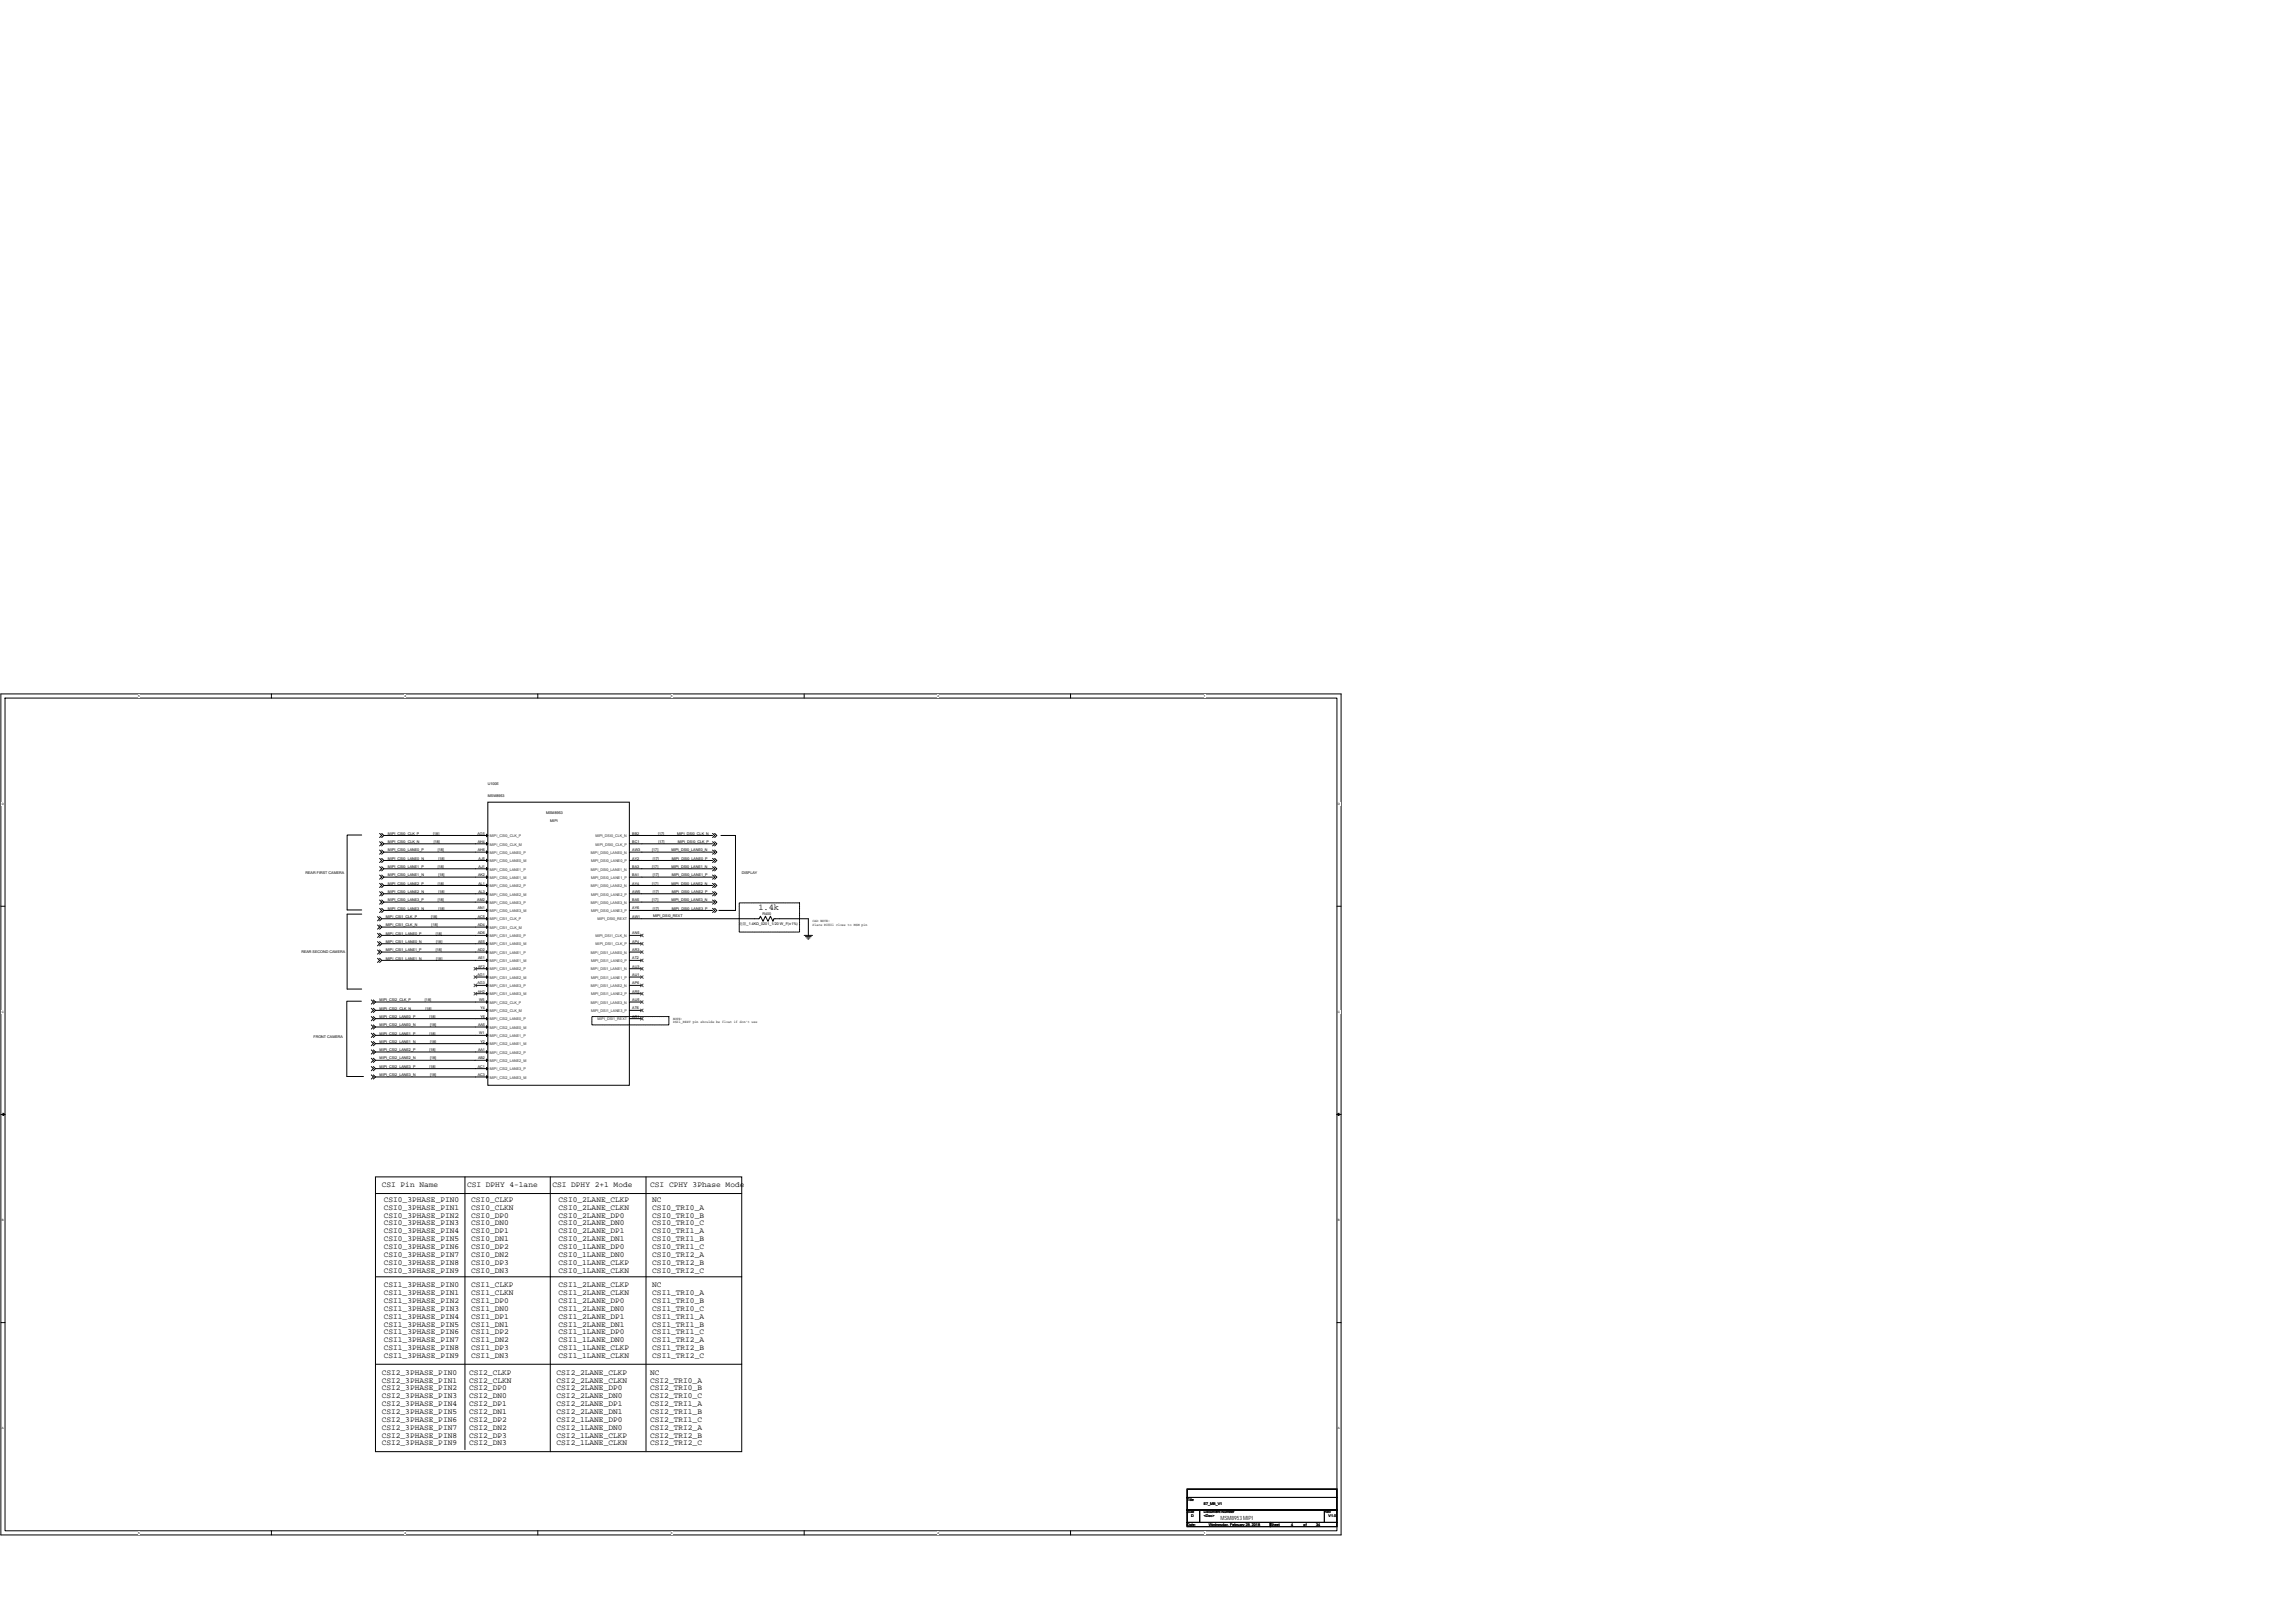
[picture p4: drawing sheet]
<svg xmlns="http://www.w3.org/2000/svg" width="420mm" height="297mm" viewBox="0 0 420 297" stroke-linecap="round" stroke-linejoin="round" font-family="sans-serif">
<defs><g id="words">
<text font-size="1.6" x="138.8" y="166.5">1.4k</text>
<g font-size="1.4">
<text x="69.9" y="217.3">CSI Pin Name</text>
<text x="70.3" y="220">CSI0_3PHASE_PIN0</text>
<text x="70.3" y="221.4">CSI0_3PHASE_PIN1</text>
<text x="85.5" y="217.3">CSI DPHY 4-lane</text>
<text x="86.3" y="220">CSI0_CLKP</text>
<text x="86.3" y="221.4">CSI0_CLKN</text>
<text x="101.1" y="217.3">CSI DPHY 2+1 Mode</text>
<text x="102.3" y="220">CSI0_2LANE_CLKP</text>
<text x="102.3" y="221.4">CSI0_2LANE_CLKN</text>
<text x="119" y="217.3">CSI CPHY 3Phase Mode</text>
<text x="119.4" y="220">NC</text>
<text x="119.4" y="221.4">CSI0_TRI0_A</text>
<text x="70.3" y="222.8">CSI0_3PHASE_PIN2</text>
<text x="70.3" y="224.3">CSI0_3PHASE_PIN3</text>
<text x="70.3" y="225.7">CSI0_3PHASE_PIN4</text>
<text x="70.3" y="227.2">CSI0_3PHASE_PIN5</text>
<text x="86.3" y="222.8">CSI0_DP0</text>
<text x="86.3" y="224.3">CSI0_DN0</text>
<text x="86.3" y="225.7">CSI0_DP1</text>
<text x="86.3" y="227.2">CSI0_DN1</text>
<text x="102.3" y="222.8">CSI0_2LANE_DP0</text>
<text x="102.3" y="224.3">CSI0_2LANE_DN0</text>
<text x="102.3" y="225.7">CSI0_2LANE_DP1</text>
<text x="102.3" y="227.2">CSI0_2LANE_DN1</text>
<text x="119.4" y="222.8">CSI0_TRI0_B</text>
<text x="119.4" y="224.3">CSI0_TRI0_C</text>
<text x="119.4" y="225.7">CSI0_TRI1_A</text>
<text x="119.4" y="227.2">CSI0_TRI1_B</text>
<text x="70.3" y="228.6">CSI0_3PHASE_PIN6</text>
<text x="70.3" y="230">CSI0_3PHASE_PIN7</text>
<text x="70.3" y="231.5">CSI0_3PHASE_PIN8</text>
<text x="70.3" y="232.9">CSI0_3PHASE_PIN9</text>
<text x="86.3" y="228.6">CSI0_DP2</text>
<text x="86.3" y="230">CSI0_DN2</text>
<text x="86.3" y="231.5">CSI0_DP3</text>
<text x="86.3" y="232.9">CSI0_DN3</text>
<text x="102.3" y="228.6">CSI0_1LANE_DP0</text>
<text x="102.3" y="230">CSI0_1LANE_DN0</text>
<text x="102.3" y="231.5">CSI0_1LANE_CLKP</text>
<text x="102.3" y="232.9">CSI0_1LANE_CLKN</text>
<text x="119.4" y="228.6">CSI0_TRI1_C</text>
<text x="119.4" y="230">CSI0_TRI2_A</text>
<text x="119.4" y="231.5">CSI0_TRI2_B</text>
<text x="119.4" y="232.9">CSI0_TRI2_C</text>
<text x="70.3" y="235.6">CSI1_3PHASE_PIN0</text>
<text x="70.3" y="237">CSI1_3PHASE_PIN1</text>
<text x="70.3" y="238.5">CSI1_3PHASE_PIN2</text>
<text x="70.3" y="239.9">CSI1_3PHASE_PIN3</text>
<text x="86.3" y="235.6">CSI1_CLKP</text>
<text x="86.3" y="237">CSI1_CLKN</text>
<text x="86.3" y="238.5">CSI1_DP0</text>
<text x="86.3" y="239.9">CSI1_DN0</text>
<text x="102.3" y="235.6">CSI1_2LANE_CLKP</text>
<text x="102.3" y="237">CSI1_2LANE_CLKN</text>
<text x="102.3" y="238.5">CSI1_2LANE_DP0</text>
<text x="102.3" y="239.9">CSI1_2LANE_DN0</text>
<text x="119.4" y="235.6">NC</text>
<text x="119.4" y="237">CSI1_TRI0_A</text>
<text x="119.4" y="238.5">CSI1_TRI0_B</text>
<text x="119.4" y="239.9">CSI1_TRI0_C</text>
<text x="70.3" y="241.3">CSI1_3PHASE_PIN4</text>
<text x="70.3" y="242.8">CSI1_3PHASE_PIN5</text>
<text x="70.3" y="244.2">CSI1_3PHASE_PIN6</text>
<text x="70.3" y="245.7">CSI1_3PHASE_PIN7</text>
<text x="86.3" y="241.3">CSI1_DP1</text>
<text x="86.3" y="242.8">CSI1_DN1</text>
<text x="86.3" y="244.2">CSI1_DP2</text>
<text x="86.3" y="245.7">CSI1_DN2</text>
<text x="102.3" y="241.3">CSI1_2LANE_DP1</text>
<text x="102.3" y="242.8">CSI1_2LANE_DN1</text>
<text x="102.3" y="244.2">CSI1_1LANE_DP0</text>
<text x="102.3" y="245.7">CSI1_1LANE_DN0</text>
<text x="119.4" y="241.3">CSI1_TRI1_A</text>
<text x="119.4" y="242.8">CSI1_TRI1_B</text>
<text x="119.4" y="244.2">CSI1_TRI1_C</text>
<text x="119.4" y="245.7">CSI1_TRI2_A</text>
<text x="69.9" y="251.6">CSI2_3PHASE_PIN0</text>
<text x="70.3" y="247.1">CSI1_3PHASE_PIN8</text>
<text x="70.3" y="248.5">CSI1_3PHASE_PIN9</text>
<text x="85.9" y="251.6">CSI2_CLKP</text>
<text x="86.3" y="247.1">CSI1_DP3</text>
<text x="86.3" y="248.5">CSI1_DN3</text>
<text x="101.9" y="251.6">CSI2_2LANE_CLKP</text>
<text x="102.3" y="247.1">CSI1_1LANE_CLKP</text>
<text x="102.3" y="248.5">CSI1_1LANE_CLKN</text>
<text x="119" y="251.6">NC</text>
<text x="119.4" y="247.1">CSI1_TRI2_B</text>
<text x="119.4" y="248.5">CSI1_TRI2_C</text>
<text x="69.9" y="253">CSI2_3PHASE_PIN1</text>
<text x="69.9" y="254.5">CSI2_3PHASE_PIN2</text>
<text x="69.9" y="255.9">CSI2_3PHASE_PIN3</text>
<text x="69.9" y="257.3">CSI2_3PHASE_PIN4</text>
<text x="85.9" y="253">CSI2_CLKN</text>
<text x="85.9" y="254.5">CSI2_DP0</text>
<text x="85.9" y="255.9">CSI2_DN0</text>
<text x="85.9" y="257.3">CSI2_DP1</text>
<text x="101.9" y="253">CSI2_2LANE_CLKN</text>
<text x="101.9" y="254.5">CSI2_2LANE_DP0</text>
<text x="101.9" y="255.9">CSI2_2LANE_DN0</text>
<text x="101.9" y="257.3">CSI2_2LANE_DP1</text>
<text x="119" y="253">CSI2_TRI0_A</text>
<text x="119" y="254.5">CSI2_TRI0_B</text>
<text x="119" y="255.9">CSI2_TRI0_C</text>
<text x="119" y="257.3">CSI2_TRI1_A</text>
<text x="69.9" y="258.8">CSI2_3PHASE_PIN5</text>
<text x="69.9" y="260.2">CSI2_3PHASE_PIN6</text>
<text x="69.9" y="261.7">CSI2_3PHASE_PIN7</text>
<text x="69.9" y="263.1">CSI2_3PHASE_PIN8</text>
<text x="85.9" y="258.8">CSI2_DN1</text>
<text x="85.9" y="260.2">CSI2_DP2</text>
<text x="85.9" y="261.7">CSI2_DN2</text>
<text x="85.9" y="263.1">CSI2_DP3</text>
<text x="101.9" y="258.8">CSI2_2LANE_DN1</text>
<text x="101.9" y="260.2">CSI2_1LANE_DP0</text>
<text x="101.9" y="261.7">CSI2_1LANE_DN0</text>
<text x="101.9" y="263.1">CSI2_1LANE_CLKP</text>
<text x="119" y="258.8">CSI2_TRI1_B</text>
<text x="119" y="260.2">CSI2_TRI1_C</text>
<text x="119" y="261.7">CSI2_TRI2_A</text>
<text x="119" y="263.1">CSI2_TRI2_B</text>
<text x="69.9" y="264.5">CSI2_3PHASE_PIN9</text>
<text x="85.9" y="264.5">CSI2_DN3</text>
<text x="101.9" y="264.5">CSI2_1LANE_CLKN</text>
<text x="119" y="264.5">CSI2_TRI2_C</text>
</g>
<text font-size="1.1" x="223.4" y="278.1">MSM8953 MIPI</text>
<g font-size=".7">
<text x="89.3" y="143.6">U100E</text>
<text x="89.3" y="145.9">MSM8953</text>
<text x="100" y="148.9">MSM8953</text>
<text x="71" y="154.3">MIPI_CSI0_CLK_N</text>
<text x="71" y="152.8">MIPI_CSI0_CLK_P</text>
<text x="71" y="155.8">MIPI_CSI0_LANE0_P</text>
<text x="79.3" y="152.8">[18]</text>
<text x="79.4" y="154.3">[18]</text>
<text x="80.2" y="155.8">[18]</text>
<text x="87.4" y="152.7">AG5</text>
<text x="87.5" y="155.8">AH6</text>
<text x="87.5" y="154.3">AH4</text>
<text x="100.7" y="150.5">MIPI</text>
<text x="115.7" y="155.8">AW3</text>
<text x="115.7" y="152.7">BB2</text>
<text x="115.7" y="154.3">BC1</text>
<text x="119.4" y="155.8">[17]</text>
<text x="120.5" y="152.8">[17]</text>
<text x="120.6" y="154.3">[17]</text>
<text x="122.9" y="155.8">MIPI_DSI0_LANE0_N</text>
<text x="124" y="152.8">MIPI_DSI0_CLK_N</text>
<text x="124.1" y="154.3">MIPI_DSI0_CLK_P</text>
<text x="55.9" y="159.9">REAR FIRST CAMERA</text>
<text x="71" y="158.9">MIPI_CSI0_LANE1_P</text>
<text x="71" y="160.4">MIPI_CSI0_LANE1_N</text>
<text x="71" y="157.3">MIPI_CSI0_LANE0_N</text>
<text x="71" y="161.9">MIPI_CSI0_LANE2_P</text>
<text x="80.2" y="158.9">[18]</text>
<text x="80.2" y="161.9">[18]</text>
<text x="80.3" y="160.4">[18]</text>
<text x="80.3" y="157.3">[18]</text>
<text x="87.5" y="160.4">AK2</text>
<text x="87.6" y="161.9">AL1</text>
<text x="87.6" y="158.8">AJ1</text>
<text x="87.6" y="157.3">AJ5</text>
<text x="115.7" y="161.9">AY4</text>
<text x="115.7" y="158.8">BA3</text>
<text x="115.7" y="160.4">BA1</text>
<text x="115.7" y="157.3">AY2</text>
<text x="119.4" y="158.9">[17]</text>
<text x="119.4" y="161.9">[17]</text>
<text x="119.5" y="160.4">[17]</text>
<text x="119.5" y="157.3">[17]</text>
<text x="122.9" y="158.9">MIPI_DSI0_LANE1_N</text>
<text x="122.9" y="161.9">MIPI_DSI0_LANE2_N</text>
<text x="123" y="160.4">MIPI_DSI0_LANE1_P</text>
<text x="123" y="157.3">MIPI_DSI0_LANE0_P</text>
<text x="135.8" y="160">DISPLAY</text>
<text x="70.6" y="168">MIPI_CSI1_CLK_P</text>
<text x="71" y="163.4">MIPI_CSI0_LANE2_N</text>
<text x="71" y="165">MIPI_CSI0_LANE3_P</text>
<text x="71" y="166.5">MIPI_CSI0_LANE3_N</text>
<text x="78.9" y="168">[18]</text>
<text x="80.2" y="165">[18]</text>
<text x="80.3" y="163.4">[18]</text>
<text x="80.3" y="166.5">[18]</text>
<text x="87.4" y="164.9">AM2</text>
<text x="87.5" y="168">AC5</text>
<text x="87.5" y="166.5">AN1</text>
<text x="87.6" y="163.4">AL3</text>
<text x="115.7" y="168">AW1</text>
<text x="115.7" y="164.9">BA5</text>
<text x="115.7" y="166.5">AY6</text>
<text x="115.7" y="163.4">AW5</text>
<text x="119.4" y="165">[17]</text>
<text x="119.5" y="163.4">[17]</text>
<text x="119.5" y="166.5">[17]</text>
<text x="119.6" y="167.9">MIPI_DSI0_REXT</text>
<text x="122.9" y="165">MIPI_DSI0_LANE3_N</text>
<text x="123" y="163.4">MIPI_DSI0_LANE2_P</text>
<text x="123" y="166.5">MIPI_DSI0_LANE3_P</text>
<text x="139.6" y="167.5">R400</text>
<text x="70.6" y="169.5">MIPI_CSI1_CLK_N</text>
<text x="70.6" y="171">MIPI_CSI1_LANE0_P</text>
<text x="70.6" y="172.6">MIPI_CSI1_LANE0_N</text>
<text x="79" y="169.5">[18]</text>
<text x="79.8" y="171">[18]</text>
<text x="79.9" y="172.6">[18]</text>
<text x="87.5" y="171">AD6</text>
<text x="87.5" y="169.5">AD4</text>
<text x="87.5" y="172.6">AE5</text>
<text x="115.7" y="171">AN5</text>
<text x="115.7" y="172.6">AP4</text>
<text x="135.3" y="169.2">电阻_1.4KΩ_0201_1/20 W_F(±1%)</text>
<text x="148.7" y="168.7">CAD NOTE:</text>
<text x="148.7" y="169.4">Place R0801 close to MSM pin</text>
<text x="55.2" y="174.4">REAR SECOND CAMERA</text>
<text x="70.6" y="174.1">MIPI_CSI1_LANE1_P</text>
<text x="70.6" y="175.6">MIPI_CSI1_LANE1_N</text>
<text x="79.8" y="174.1">[18]</text>
<text x="79.9" y="175.6">[18]</text>
<text x="87.4" y="178.6">AG1</text>
<text x="87.5" y="174.1">AD2</text>
<text x="87.5" y="175.6">AE1</text>
<text x="87.5" y="177.1">AF2</text>
<text x="115.7" y="177.1">AU3</text>
<text x="115.7" y="174.1">AR3</text>
<text x="115.7" y="178.6">AU1</text>
<text x="115.7" y="175.6">AT2</text>
<text x="69.5" y="184.8">MIPI_CSI2_CLK_N</text>
<text x="69.5" y="183.2">MIPI_CSI2_CLK_P</text>
<text x="77.8" y="183.2">[18]</text>
<text x="77.9" y="184.8">[18]</text>
<text x="87.4" y="180.2">AG3</text>
<text x="87.5" y="181.7">AH2</text>
<text x="87.7" y="183.2">W5</text>
<text x="88" y="184.7">Y4</text>
<text x="115.7" y="183.2">AU5</text>
<text x="115.7" y="180.2">AP6</text>
<text x="115.7" y="184.7">AT6</text>
<text x="115.7" y="181.7">AR5</text>
<text x="57.4" y="189.9">FRONT CAMERA</text>
<text x="69.5" y="186.3">MIPI_CSI2_LANE0_P</text>
<text x="69.5" y="187.8">MIPI_CSI2_LANE0_N</text>
<text x="69.5" y="190.9">MIPI_CSI2_LANE1_N</text>
<text x="69.5" y="189.3">MIPI_CSI2_LANE1_P</text>
<text x="78.6" y="186.3">[18]</text>
<text x="78.6" y="189.3">[18]</text>
<text x="78.7" y="187.8">[18]</text>
<text x="78.7" y="190.9">[18]</text>
<text x="87.5" y="187.8">AA5</text>
<text x="87.7" y="189.3">W1</text>
<text x="88" y="190.8">Y2</text>
<text x="88" y="186.3">Y6</text>
<text x="115.7" y="186.3">AR1</text>
<text x="123.2" y="186.6">NOTE:</text>
<text x="123.2" y="187.3">DSI1_REXT pin shoulde be float if don't use</text>
<text x="69.5" y="193.9">MIPI_CSI2_LANE2_N</text>
<text x="69.5" y="197">MIPI_CSI2_LANE3_N</text>
<text x="69.5" y="192.4">MIPI_CSI2_LANE2_P</text>
<text x="69.5" y="195.4">MIPI_CSI2_LANE3_P</text>
<text x="78.6" y="192.4">[18]</text>
<text x="78.6" y="195.4">[18]</text>
<text x="78.7" y="193.9">[18]</text>
<text x="78.7" y="197">[18]</text>
<text x="87.5" y="196.9">AC3</text>
<text x="87.5" y="195.4">AC1</text>
<text x="87.5" y="193.9">AB2</text>
<text x="87.5" y="192.4">AA1</text>
<text x="217.3" y="274.7">Title</text>
<text x="220.4" y="275.4">E7_MB_V1</text>
<text x="217.3" y="277">Size</text>
<text x="217.3" y="279.3">Date:</text>
<text x="218.1" y="277.7">D</text>
<text x="220.4" y="277">Document Number</text>
<text x="220.4" y="277.7">&lt;Doc&gt;</text>
<text x="221.3" y="279.3">Wednesday, February 28, 2018</text>
<text x="232.6" y="279.3">Sheet</text>
<text x="236.4" y="279.3">4</text>
<text x="238.7" y="279.3">of</text>
<text x="240.9" y="279.3">34</text>
<text x="242.5" y="277">Rev</text>
<text x="243.2" y="277.7">V1.0</text>
</g>
<g font-size=".7" fill="#333">
<text x="89.7" y="154.7">MIPI_CSI0_CLK_M</text>
<text x="89.7" y="153.2">MIPI_CSI0_CLK_P</text>
<text x="109" y="153.2">MIPI_DSI0_CLK_N</text>
<text x="109" y="154.7">MIPI_DSI0_CLK_P</text>
<text x="89.7" y="160.8">MIPI_CSI0_LANE1_M</text>
<text x="89.7" y="159.3">MIPI_CSI0_LANE1_P</text>
<text x="89.7" y="157.8">MIPI_CSI0_LANE0_M</text>
<text x="89.7" y="156.3">MIPI_CSI0_LANE0_P</text>
<text x="108.2" y="159.3">MIPI_DSI0_LANE1_N</text>
<text x="108.2" y="156.3">MIPI_DSI0_LANE0_N</text>
<text x="108.2" y="160.8">MIPI_DSI0_LANE1_P</text>
<text x="108.2" y="157.8">MIPI_DSI0_LANE0_P</text>
<text x="89.7" y="166.9">MIPI_CSI0_LANE3_M</text>
<text x="89.7" y="165.4">MIPI_CSI0_LANE3_P</text>
<text x="89.7" y="163.9">MIPI_CSI0_LANE2_M</text>
<text x="89.7" y="162.4">MIPI_CSI0_LANE2_P</text>
<text x="108.2" y="165.4">MIPI_DSI0_LANE3_N</text>
<text x="108.2" y="162.4">MIPI_DSI0_LANE2_N</text>
<text x="108.2" y="166.9">MIPI_DSI0_LANE3_P</text>
<text x="108.2" y="163.9">MIPI_DSI0_LANE2_P</text>
<text x="89.7" y="173">MIPI_CSI1_LANE0_M</text>
<text x="89.7" y="171.5">MIPI_CSI1_LANE0_P</text>
<text x="89.7" y="170">MIPI_CSI1_CLK_M</text>
<text x="89.7" y="168.5">MIPI_CSI1_CLK_P</text>
<text x="109" y="171.5">MIPI_DSI1_CLK_N</text>
<text x="109" y="173">MIPI_DSI1_CLK_P</text>
<text x="109.4" y="168.5">MIPI_DSI0_REXT</text>
<text x="89.7" y="179.1">MIPI_CSI1_LANE2_M</text>
<text x="89.7" y="177.6">MIPI_CSI1_LANE2_P</text>
<text x="89.7" y="176.1">MIPI_CSI1_LANE1_M</text>
<text x="89.7" y="174.6">MIPI_CSI1_LANE1_P</text>
<text x="108.2" y="177.6">MIPI_DSI1_LANE1_N</text>
<text x="108.2" y="174.6">MIPI_DSI1_LANE0_N</text>
<text x="108.2" y="179.1">MIPI_DSI1_LANE1_P</text>
<text x="108.2" y="176.1">MIPI_DSI1_LANE0_P</text>
<text x="89.7" y="185.2">MIPI_CSI2_CLK_M</text>
<text x="89.7" y="183.7">MIPI_CSI2_CLK_P</text>
<text x="89.7" y="182.2">MIPI_CSI1_LANE3_M</text>
<text x="89.7" y="180.7">MIPI_CSI1_LANE3_P</text>
<text x="108.2" y="183.7">MIPI_DSI1_LANE3_N</text>
<text x="108.2" y="180.7">MIPI_DSI1_LANE2_N</text>
<text x="108.2" y="185.2">MIPI_DSI1_LANE3_P</text>
<text x="108.2" y="182.2">MIPI_DSI1_LANE2_P</text>
<text x="89.7" y="191.3">MIPI_CSI2_LANE1_M</text>
<text x="89.7" y="189.8">MIPI_CSI2_LANE1_P</text>
<text x="89.7" y="188.3">MIPI_CSI2_LANE0_M</text>
<text x="89.7" y="186.8">MIPI_CSI2_LANE0_P</text>
<text x="109.4" y="186.8">MIPI_DSI1_REXT</text>
<text x="89.7" y="197.4">MIPI_CSI2_LANE3_M</text>
<text x="89.7" y="195.9">MIPI_CSI2_LANE3_P</text>
<text x="89.7" y="194.4">MIPI_CSI2_LANE2_M</text>
<text x="89.7" y="192.8">MIPI_CSI2_LANE2_P</text>
</g>
<g font-size=".5">
<text x="25.3" y="127.6">5</text>
<text x="74.1" y="127.6">4</text>
<text x="122.8" y="127.6">3</text>
<text x="171.6" y="127.6">2</text>
<text x="220.4" y="127.6">1</text>
<text x=".3" y="147.3">D</text>
<text x="245" y="147.3">D</text>
<text x=".3" y="185.4">C</text>
<text x="245" y="185.4">C</text>
<text x=".3" y="223.5">B</text>
<text x="245" y="223.5">B</text>
<text x=".3" y="261.6">A</text>
<text x="245" y="261.6">A</text>
<text x="25.3" y="280.7">5</text>
<text x="74.1" y="280.7">4</text>
<text x="122.8" y="280.7">3</text>
<text x="171.6" y="280.7">2</text>
<text x="220.4" y="280.7">1</text>
</g>
</g></defs>
<path d="M.2 127h245.3v153.9h-245.3zM.9 127.8h243.9v152.4h-243.9z" fill="none" stroke="#000" stroke-width=".18"/>
<g fill="#fff">
<path d="M25.3 127.1h.3v.6h-.3z"/>
<path d="M25.3 280.2h.3v.6h-.3z"/>
</g>
<path d="M49.7 127v.8M49.7 280.2v.7" fill="none" stroke="#000" stroke-width=".18"/>
<g fill="#fff">
<path d="M74.1 127.1h.3v.6h-.3z"/>
<path d="M74.1 280.2h.3v.6h-.3z"/>
</g>
<path d="M98.5 127v.8M98.5 280.2v.7" fill="none" stroke="#000" stroke-width=".18"/>
<g fill="#fff">
<path d="M122.8 127.1h.3v.6h-.3z"/>
<path d="M122.8 280.2h.3v.6h-.3z"/>
</g>
<path d="M147.2 127v.8M147.2 280.2v.7" fill="none" stroke="#000" stroke-width=".18"/>
<g fill="#fff">
<path d="M171.6 127.1h.3v.6h-.3z"/>
<path d="M171.6 280.2h.3v.6h-.3z"/>
</g>
<path d="M196 127v.8M196 280.2v.7" fill="none" stroke="#000" stroke-width=".18"/>
<g fill="#fff">
<path d="M220.4 127.1h.3v.6h-.3z"/>
<path d="M220.4 280.2h.3v.6h-.3z"/>
<path d="M.3 146.8h.4v.6h-.4z"/>
<path d="M245 146.8h.3v.6h-.3z"/>
<path d="M.3 184.9h.4v.6h-.4z"/>
<path d="M245 184.9h.3v.6h-.3z"/>
</g>
<path d="M.2 165.9h.7M244.8 165.9h.7" fill="none" stroke="#000" stroke-width=".18"/>
<g fill="#fff">
<path d="M.3 223h.4v.6h-.4z"/>
<path d="M245 223h.3v.6h-.3z"/>
</g>
<path d="M.2 204h.7M244.8 204h.7" fill="none" stroke="#000" stroke-width=".18"/>
<path d="M.5 203.7l.4 .3-.4 .2zM244.8 204l.3-.3v.5z" fill="#000" stroke="#000" stroke-width=".18"/>
<g fill="#fff">
<path d="M.3 261.1h.4v.6h-.4z"/>
<path d="M245 261.1h.3v.6h-.3z"/>
</g>
<g fill="none" stroke="#000" stroke-width=".18">
<path d="M66.2 152.8h-2.6v13.7h2.6M69.5 152.5l.4 .4-.4 .4M69.5 158.6l.4 .4-.4 .4M69.5 155.6l.4 .4-.4 .3M69.5 157.1l.4 .4-.4 .4M69.5 154.1l.4 .3-.4 .4M69.9 152.5l.4 .4M69.9 158.6l.4 .4M69.9 155.6l.4 .4M69.9 157.1l.4 .4M69.9 154.1l.4 .3M70.3 152.9l-.4 .4"/>
<path d="M70.3 159l-.4 .4M70.3 156l-.4 .3M70.3 157.5l-.4 .4M70.3 159h19M70.3 157.5h19M70.3 156h19M70.3 154.4h19M70.3 152.9h19M70.3 154.4l-.4 .4M89.3 146.8h25.9v51.8h-25.9zM130.5 154.1l.3 .3-.3 .4M130.5 152.5l.3 .4-.3 .4"/>
<path d="M130.5 158.6l.3 .4-.3 .4M130.5 157.1l.3 .4-.3 .4M130.5 155.6l.3 .4-.3 .3M130.5 159h-15.3M130.5 157.5h-15.3M130.5 156h-15.3M130.5 154.4h-15.3M130.5 152.9h-15.3M130.8 154.1l.4 .3-.4 .4M130.8 152.5l.4 .4-.4 .4M130.8 158.6l.4 .4-.4 .4M130.8 157.1l.4 .4-.4 .4"/>
<path d="M130.8 155.6l.4 .4-.4 .3M132 152.9h2.7v13.7h-3.1M66.2 167.3h-2.6v13.7h2.6M69.1 169.3l.4 .4-.4 .4M69.1 167.8l.4 .3-.4 .4M69.1 173.9l.4 .3-.4 .4M69.1 175.4l.4 .4-.4 .3M69.1 170.8l.4 .4-.4 .4M69.1 172.3l.4 .4-.4 .4M69.5 160.1l.4 .4-.4 .4M69.5 161.7l.4 .4-.4 .3M69.5 163.2l.4 .4-.4 .4"/>
<path d="M69.5 164.7l.4 .4-.4 .4M69.5 166.2l.4 .4-.4 .4M69.5 169.3l.4 .4M69.5 167.8l.4 .3M69.5 173.9l.4 .3M69.5 175.4l.4 .4M69.5 170.8l.4 .4M69.5 172.3l.4 .4M69.9 169.7l-.4 .4M69.9 168.1l-.4 .4M69.9 174.2l-.4 .4M69.9 175.8l-.4 .3"/>
<path d="M69.9 171.2l-.4 .4M69.9 172.7l-.4 .4M69.9 160.1l.4 .4M69.9 161.7l.4 .4M69.9 163.2l.4 .4M69.9 164.7l.4 .4M69.9 166.2l.4 .4M69.9 168.1h19.4M70.3 160.5l-.4 .4M70.3 162.1l-.4 .3M70.3 163.6l-.4 .4M70.3 165.1l-.4 .4"/>
<path d="M70.3 166.6l-.4 .4M70.3 160.5h19M70.3 166.6h19M70.3 165.1h19M70.3 163.6h19M70.3 162.1h19M87 178.8h2.3M87 177.3h2.3M89.3 175.8h-19.4M89.3 174.2h-19.4M89.3 172.7h-19.4M89.3 171.2h-19.4"/>
<path d="M89.3 169.7h-19.4M115.2 178.8h2.3M115.2 177.3h2.3M115.2 175.8h2.3M115.2 174.2h2.3M115.2 172.7h2.3M115.2 171.2h2.3M115.2 168.1h23.6M130.5 160.1l.3 .4-.3 .4M130.5 161.7l.3 .4-.3 .3M130.5 163.2l.3 .4-.3 .4M130.5 164.7l.3 .4-.3 .4"/>
<path d="M130.5 166.2l.3 .4-.3 .4M130.5 166.6h-15.3M130.5 165.1h-15.3M130.5 163.6h-15.3M130.5 162.1h-15.3M130.5 160.5h-15.3M130.8 160.1l.4 .4-.4 .4M130.8 161.7l.4 .4-.4 .3M130.8 163.2l.4 .4-.4 .4M130.8 164.7l.4 .4-.4 .4M130.8 166.2l.4 .4-.4 .4M138.8 168.1h.1"/>
<path d="M138.8 168.1h.2l.2-.4 .5 .9 .4-.9 .5 .9 .4-.9 .5 .9 .2-.5h.2M141.9 168.1h.1M141.9 168.1h6.1v3.1M147.2 171.2h1.5M147.5 171.4h1M147.7 171.7h.6M147.9 171.9h.2M66.2 183.2h-2.7v13.8h3M68 186.1l.4 .3-.4 .4M68 187.6l.4 .4-.4 .3M68 184.5l.4 .4-.4 .4M68 183l.4 .4-.4 .4"/>
<path d="M68 190.6l.4 .4-.4 .4M68 189.1l.4 .4-.4 .4M68 193.7l.4 .4-.4 .3M68 196.7l.4 .4-.4 .4M68 192.2l.4 .3-.4 .4M68 195.2l.4 .4-.4 .4M68.4 186.1l.3 .3M68.4 187.6l.3 .4M68.4 184.5l.3 .4M68.4 183l.3 .4M68.4 190.6l.3 .4M68.4 189.1l.3 .4"/>
<path d="M68.4 193.7l.3 .4M68.4 196.7l.3 .4M68.4 192.2l.3 .3M68.4 195.2l.3 .4M68.7 195.6h20.6M68.7 194.1h20.6M68.7 192.5h20.6M68.7 186.4l-.3 .4M68.7 188l-.3 .3M68.7 184.9l-.3 .4M68.7 183.4l-.3 .4M68.7 191l-.3 .4"/>
<path d="M68.7 189.5l-.3 .4M68.7 194.1l-.3 .3M68.7 197.1l-.3 .4M68.7 192.5l-.3 .4M68.7 195.6l-.3 .4M68.7 191h20.6M68.7 189.5h20.6M68.7 188h20.6M68.7 186.4h20.6M68.7 184.9h20.6M68.7 183.4h20.6M87 181.9h2.3"/>
<path d="M87 180.3h2.3M89.3 197.1h-20.6M115.2 186.4h2.3M115.2 184.9h2.3M115.2 183.4h2.3M115.2 181.9h2.3M115.2 180.3h2.3M68.7 215.4h67.1v50.3h-67.1zM68.7 218.4h67.1M85.1 215.4v49.9M100.7 215.4v50.3M118.3 215.4v50.3"/>
<path d="M68.7 233.7h67.1M.2 242.1h.7M68.7 249.7h67.1M244.8 242.1h.7M217.3 272.5h27.5v1.6h-27.5zM217.3 274.1h27.5v2.3h-27.5zM217.3 278.6h15.3v.8h-15.3zM217.3 276.4h2.3v2.2h-2.3zM219.6 276.4h22.9v2.2h-22.9zM232.6 278.6h12.2v.8h-12.2zM242.5 276.4h2.3v2.2h-2.3z"/>
</g>
<path d="M135.3 165.2h11.1v5.4h-11.1zM108.4 186.1h14.1v1.5h-14.1z" fill="none" stroke="#000" stroke-width=".18" stroke-dasharray=".1 .1 0 .1"/>
<g fill="none" stroke="#4c4c4c" stroke-width=".18">
<path d="M86.8 178.6l.5 .5M86.8 177.1l.5 .4M87.3 178.6l-.5 .5M87.3 177.1l-.5 .4M117.3 178.6l.5 .5M117.3 177.1l.5 .4M117.3 175.5l.5 .5M117.3 174l.5 .5M117.3 172.5l.5 .5M117.3 171l.5 .4M117.7 178.6l-.4 .5M117.7 177.1l-.4 .4"/>
<path d="M117.7 175.5l-.4 .5M117.7 174l-.4 .5M117.7 172.5l-.4 .5M117.7 171l-.4 .4M86.8 181.6l.5 .5M86.8 180.1l.5 .5M87.3 181.6l-.5 .5M87.3 180.1l-.5 .5M117.3 186.2l.5 .5M117.3 184.7l.5 .5M117.3 183.2l.5 .4M117.3 181.6l.5 .5"/>
<path d="M117.3 180.1l.5 .5M117.7 186.2l-.4 .5M117.7 184.7l-.4 .5M117.7 183.2l-.4 .4M117.7 181.6l-.4 .5M117.7 180.1l-.4 .5"/>
</g>
<g fill="#000" stroke="#000" stroke-width=".18">
<path d="M89.1 158.8l.2 .2-.2 .2zM89.1 157.2l.2 .3-.2 .2zM89.1 155.7l.2 .3-.2 .2zM89.1 154.2l.2 .2-.2 .3zM89.1 152.7l.2 .2-.2 .2zM89.1 178.6l.2 .2-.2 .2zM89.1 177.1l.2 .2-.2 .2zM89.1 175.5l.2 .3-.2 .2zM89.1 174l.2 .2-.2 .3zM89.1 172.5l.2 .2-.2 .3zM89.1 171l.2 .2-.2 .2zM89.1 169.4l.2 .3-.2 .2z"/>
<path d="M89.1 167.9l.2 .2-.2 .3zM89.1 166.4l.2 .2-.2 .3zM89.1 164.9l.2 .2-.2 .2zM89.1 163.3l.2 .3-.2 .2zM89.1 161.8l.2 .3-.2 .2zM89.1 160.3l.2 .2-.2 .3zM89.1 196.9l.2 .2-.2 .2zM89.1 195.3l.2 .3-.2 .2zM89.1 193.8l.2 .3-.2 .2zM89.1 192.3l.2 .2-.2 .3zM89.1 190.8l.2 .2-.2 .2zM89.1 189.3l.2 .2-.2 .2z"/>
<path d="M89.1 187.7l.2 .3-.2 .2zM89.1 186.2l.2 .2-.2 .3zM89.1 184.7l.2 .2-.2 .2zM89.1 183.2l.2 .2-.2 .2zM89.1 181.6l.2 .3-.2 .2zM89.1 180.1l.2 .2-.2 .3z"/>
</g>
<use href="#words"/>
</svg>
